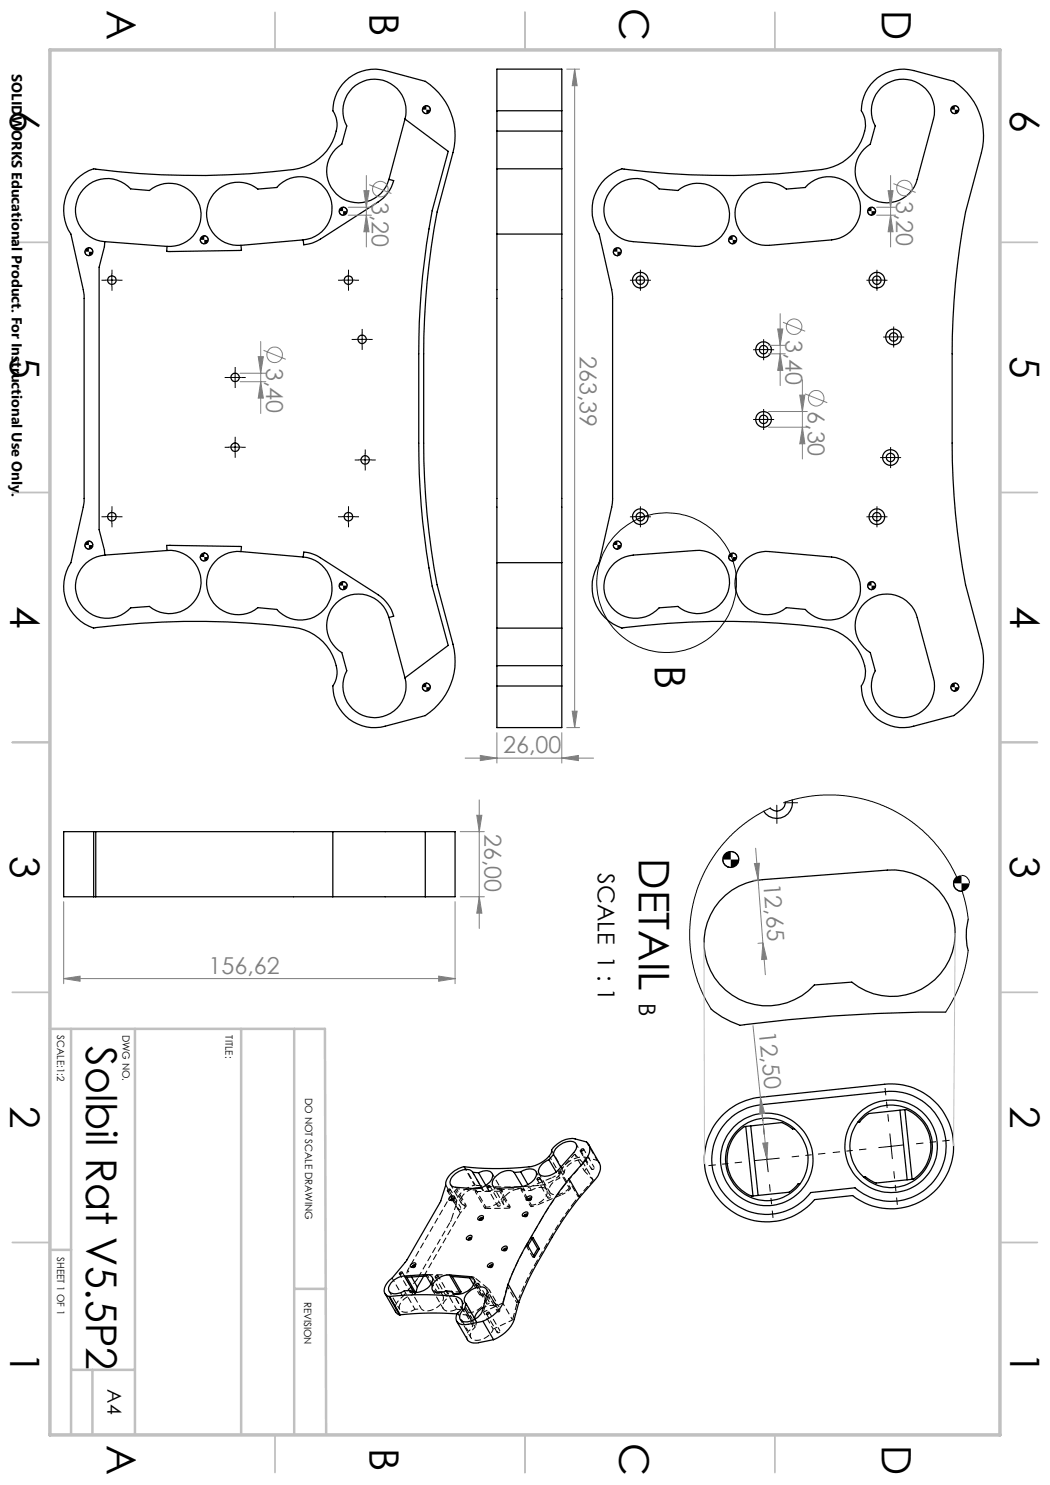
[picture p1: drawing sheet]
<svg xmlns="http://www.w3.org/2000/svg" width="210mm" height="297mm" viewBox="0 0 210 297" stroke-linecap="round" stroke-linejoin="round" font-family="sans-serif">
<defs><g id="words">
<g font-size="8.5">
<text x="130.9" y="133.1" transform="rotate(90 130.9 133.1)">B</text>
<text x="127.8" y="171.6" transform="rotate(90 127.8 171.6)">DETAIL</text>
<text x="17.3" y="209.2" transform="rotate(90 17.3 209.2)">Solbil Rat V5.5P2</text>
</g>
<g font-size="8.1">
<text x="21.4" y="2" transform="rotate(90 21.4 2)">A</text>
<text x="73.9" y="2.7" transform="rotate(90 73.9 2.7)">B</text>
<text x="123.9" y="1.7" transform="rotate(90 123.9 1.7)">C</text>
<text x="176.4" y="2" transform="rotate(90 176.4 2)">D</text>
<text x="2" y="22" transform="rotate(90 2 22)">6</text>
<text x="202" y="22" transform="rotate(90 202 22)">6</text>
<text x="2" y="71.2" transform="rotate(90 2 71.2)">5</text>
<text x="202" y="71.2" transform="rotate(90 202 71.2)">5</text>
<text x="2" y="121.2" transform="rotate(90 2 121.2)">4</text>
<text x="202" y="121.2" transform="rotate(90 202 121.2)">4</text>
<text x="2" y="171.2" transform="rotate(90 2 171.2)">3</text>
<text x="202" y="171.2" transform="rotate(90 202 171.2)">3</text>
<text x="2" y="221.2" transform="rotate(90 2 221.2)">2</text>
<text x="202" y="221.2" transform="rotate(90 202 221.2)">2</text>
<text x="2" y="270.5" transform="rotate(90 2 270.5)">1</text>
<text x="202" y="270.5" transform="rotate(90 202 270.5)">1</text>
<text x="21.4" y="289" transform="rotate(90 21.4 289)">A</text>
<text x="73.9" y="289.7" transform="rotate(90 73.9 289.7)">B</text>
<text x="123.9" y="288.7" transform="rotate(90 123.9 288.7)">C</text>
<text x="176.4" y="289" transform="rotate(90 176.4 289)">D</text>
</g>
<g font-size="4.7" fill="#808080">
<text x="74.4" y="40.4" transform="rotate(90 74.4 40.4)">3,20</text>
<text x="179.2" y="40.2" transform="rotate(90 179.2 40.2)">3,20</text>
<text x="116" y="71.2" transform="rotate(90 116 71.2)">263,39</text>
<text x="157.1" y="67.9" transform="rotate(90 157.1 67.9)">3,40</text>
<text x="53.2" y="73.6" transform="rotate(90 53.2 73.6)">3,40</text>
<text x="161.6" y="82.2" transform="rotate(90 161.6 82.2)">6,30</text>
<text x="100.7" y="150.6">26,00</text>
<text x="96.9" y="166.7" transform="rotate(90 96.9 166.7)">26,00</text>
<text x="152.7" y="176.7" transform="rotate(86 152.7 176.7)">12,65</text>
<text x="41.7" y="194.7">156,62</text>
<text x="151.7" y="206.3" transform="rotate(84 151.7 206.3)">12,50</text>
</g>
<g font-size="4.7">
<text x="119.6" y="174.6" transform="rotate(90 119.6 174.6)">SCALE 1 : 1</text>
<text x="127.8" y="200.5" transform="rotate(90 127.8 200.5)">B</text>
</g>
<text font-size="3.9" x="21.5" y="277.9" transform="rotate(90 21.5 277.9)">A4</text>
<text font-size="2.9" x="2.4" y="14.9" transform="rotate(90 2.4 14.9)">SOLIDWORKS Educational Product. For Instructional Use Only.</text>
<g font-size="2">
<text x="11.4" y="207.1" transform="rotate(90 11.4 207.1)">SCALE:1:2</text>
<text x="24.5" y="207" transform="rotate(90 24.5 207)">DWG NO.</text>
<text x="45.1" y="207.1" transform="rotate(90 45.1 207.1)">TITLE:</text>
<text x="61" y="219.6" transform="rotate(90 61 219.6)">DO NOT SCALE DRAWING</text>
<text x="11.4" y="251.5" transform="rotate(90 11.4 251.5)">SHEET 1 OF 1</text>
<text x="60.8" y="260.3" transform="rotate(90 60.8 260.3)">REVISION</text>
</g>
</g></defs>
<g fill="none" stroke="#000" stroke-width=".2" stroke-dasharray="1.3 .6" stroke-dashoffset=".7" stroke-linecap="butt">
<path d="M94.9 237a4.6 4.6 0 0 0-3.6 3.5v.2M97.9 238.2l-.7-1.1M104.2 237.9l1.3-.3M106.3 238.1l-.7-1.2M111.9 235.6l-.7-1.2M112.9 234.6l-.7-1.2M112.9 234.6l-1 1M112.9 237l.8-1M117.2 231.5a4.9 4.9 0 0 0-4.8 2.2M80.6 259.3a2.7 2.7 0 0 0-1.5 3.1M97.6 257.7a1.11 1.11 0 0 1 .4 1.2M106.2 241.3l1.2-.3"/>
<path d="M114.9 240.4l.8-1M93.7 266.3l.5-.6 .3-.6M95.1 265.4l-.8-1.2M99.9 262.3a1.11 1.11 0 0 0-.3-1.2"/>
</g>
<g fill="none" stroke="#000" stroke-width=".2" stroke-dasharray="1.3 .6" stroke-dashoffset=".4" stroke-linecap="butt">
<path d="M89.5 238.2l2.1 3.7M90.1 237l2.2 3.6M94.9 237l-2.1-3.7M95 237l-2.1-3.6M96.6 238.1l-2.1-3.7M96.7 238.2l-.4-.7M97.4 237.5l2.1 3.7M98.6 237.2l2.1 3.6M100.1 238l4.2-.4M100.6 238.4l-2.2-3.7M107.4 235.9l2.2 3.7M107.8 234.7l2.1 3.7"/>
<path d="M109.3 238l-2.1-3.7M110.1 239.3l-2.1-3.7M112 234.9l-2.1-3.7M112.4 233.7l-2.1-3.6M116.2 230.2l2.1 3.6M117.4 232.5l-2.2-3.7M118.9 233.5l-2.2-3.7M119.4 232.1l-2.1-3.7M119.4 232.1l-2.2-.6M77.8 258.3l2.2 3.6M79.9 254.8l2.1 3.7M80.6 259.3l-2.2-3.7"/>
<path d="M82.6 258.2l-2.1-3.7M82.7 253.6l.3-.2 .1-.3M86.5 258l2.1 3.7M87.1 255.5l2.1 3.6M88.6 259.1l-2.2-3.6M89.7 258.8l-2.1-3.7M90.4 240.2l.3-.2 .1-.3M90.4 258.4l2.1 3.6M91.3 240.7l-2.1-3.7M92.2 241.6l-2.1-3.7M93.9 248l.3-.1 .1-.3M95.2 257.1l2.1 3.7"/>
<path d="M95.9 259l-1.2-2.1M96.2 244.1l.3-.1 .1-.3M96.9 259.5l-2.1-3.7M97.2 241.4a3.5 3.5 0 0 0 3.5-2.5 1.19 1.19 0 0 0-1.7-1l-1.1 .3M98.1 253.6l.4-.3v-.2M100.1 240.9l-2.1-3.7M100.9 250.2l.4-.1v-.3M105.1 243.4l.3-.2 .1-.3M105.8 240.2l.4-.2v-.3M83 261.9l-2.1-3.7M84.3 261.8l-2.2-3.7M91.3 261.9l-2.1-3.7"/>
<path d="M92.1 263.9l2.1 3.6M93 260.5l2.1 3.6M93.7 266.3l-2.2-3.7M94.5 263.8l-2.2-3.7M94.5 265.1l-2.1-3.6M95 263.8l.3 .6M95.1 265.4a1.72 1.72 0 0 0-.8 2.3 3 3 0 0 0 3.8-1l.5-.9M96.7 262.4l3.8-1.8M97.3 262.8l2.1 3.7M97.9 260.4l-2.1-3.6M98.6 265.8l3.9-1.8M99.5 261.6l-2.1-3.7"/>
<path d="M100 266.2l-2.1-3.7"/>
</g>
<g fill="none" stroke="#000" stroke-width=".2" stroke-dasharray="1.3 .6" stroke-dashoffset=".6" stroke-linecap="butt">
<path d="M91.3 237.8l3.9 .2M97.9 238.2h-1.2M105 238.2a2.94 2.94 0 0 0-3.8 .9 1.31 1.31 0 0 0-.1 2.1l.9 .2M106.3 238.1l-1.3 .1M112.4 233.7v.6l-.4 .6M113.9 237.6l-2-3.4M114.1 237.7l-1.9-3.4M115.7 239.4l-2-3.4M116.9 234.2l-2-3.4M118.6 236l-1.9-3.4M81.5 254l-.3 1.2M81.5 254l8.6-14.8"/>
<path d="M87.3 258.6l-1.1-1.7M87.4 258.3l-2-3.4M93.1 241.4l-2-3.4M93.3 241.1l-2-3.3M96.1 258.7l-1.9-3.4M97 241.7l-2-3.4M97.2 241.4l-2-3.4M101.9 241.6l-1.9-3.4M102 241.4l-1.9-3.4M106.2 241.3l-2-3.4M106.3 241l-2-3.4M108.2 244.1l-3 5"/>
<path d="M110.1 247.5l-2.9 5M83 261.9l1.3-.1M84.3 261.8a2.9 2.9 0 0 0 3.7-.9 1.33 1.33 0 0 0 .2-2.1l-.9-.2M91.3 261.9h1.2M92.5 261.9a2.04 2.04 0 0 0 2.8 .2 2.47 2.47 0 0 0 1.7-2.5l-.4-.4-.7-.2M98.6 265.8l-1.9-3.4M99.6 262.4l-2-3.4M99.6 262.4a1.11 1.11 0 0 0-.4-1.1 1.11 1.11 0 0 0-1.1-.2l-1.4 .4M99.8 261.4l-1.9-3.4M99.9 262.3l-1.9-3.4M102.5 264l-2-3.4M103.4 260.6l-2-3.4"/>
</g>
<path d="M91.1 238l-1 1.2M109.7 239.6a.28 .28 0 0 0 .3-.1 .28 .28 0 0 0 0-.3 .27 .27 0 0 0-.3 .1 .27 .27 0 0 0 0 .3M118.5 233.9a.28 .28 0 0 0 .3-.1 .28 .28 0 0 0 0-.3 .27 .27 0 0 0-.4 0 .27 .27 0 0 0 .1 .4M82.2 258.5a.28 .28 0 0 0 .3-.1 .28 .28 0 0 0 0-.3 .27 .27 0 0 0-.4 .1 .27 .27 0 0 0 .1 .3M82.3 255.4l-.8-1.4M89.3 259.2a.28 .28 0 0 0 .4-.1 .28 .28 0 0 0-.1-.3 .27 .27 0 0 0-.3 0 .27 .27 0 0 0 0 .4M91.8 241.9a.28 .28 0 0 0 .3-.1 .28 .28 0 0 0 0-.3 .27 .27 0 0 0-.4 .1 .27 .27 0 0 0 .1 .3M93.1 241.4l-1 1.2M99.7 241.3a.28 .28 0 0 0 .3-.1 .28 .28 0 0 0 0-.4 .27 .27 0 0 0-.4 .1 .27 .27 0 0 0 .1 .4M93 263l-1.6-.2M97.5 260.8a.28 .28 0 0 0 .3-.1 .28 .28 0 0 0 0-.3 .27 .27 0 0 0-.4 .1 .27 .27 0 0 0 .1 .3M99.6 266.6a.28 .28 0 0 0 .3-.1 .28 .28 0 0 0 0-.4 .27 .27 0 0 0-.4 .1 .27 .27 0 0 0 .1 .4" fill="none" stroke="#000" stroke-width=".2" stroke-dasharray="1.3 .6" stroke-dashoffset=".8" stroke-linecap="butt"/>
<path d="M93.7 266.3l-.3 .8 .1 .8" fill="none" stroke="#000" stroke-width=".2" stroke-dasharray="1.3 .6" stroke-dashoffset=".9" stroke-linecap="butt"/>
<path d="M110.5 235.5l-5 2.1M112.4 238.9l-5 2.1M90.1 244.4l-6.6 11.3M96.7 262.4l.9-3.4M100.5 260.6l.9-3.4M102.5 264l.9-3.4" fill="none" stroke="#000" stroke-width=".2" stroke-dasharray="1.3 .6" stroke-dashoffset="-.2" stroke-linecap="butt"/>
<g fill="none" stroke="#000" stroke-width=".2" stroke-dasharray="1.3 .6" stroke-linecap="butt">
<path d="M90.7 239.9l.2-.3M90.8 239.8v-.1M91.3 237.8l-.2 .2M95 238.3h.3M95 238.3l.2-.3M95 237h-.1M99.8 238.2h.2M100.1 238l-.1 .2M104.2 237.9l.1-.3M106.2 239.9l.1-.3M106.3 239.8l-.1-.1M111.9 234.2l.3 .1"/>
<path d="M114.1 237.7l-.2-.1M81.2 255.2l-.1 .3M81.4 255.5l-.2-.3M82.4 253.5h.2M82.5 253.4v.1M82.5 253.4l.2 .2M83 253.2l.1-.2M83 258.9l-.2-.4M83 258.9l.2-.3M83.1 253.1h-.1M83.2 258.6l-.1-.1M83.2 258.5v.1"/>
<path d="M83.5 255.7l-.3 .5M85.3 255.2l.1-.3M85.4 254.9h.3M87.4 258.3l-.1 .3M87.6 258.3h-.2M90.1 240.1h.2M90.1 255h.2M90.2 240v.1M90.2 240.1l.2 .1M90.3 255l-.2 .3M90.3 243.9l-.2 .5M90.5 255.3l-.2-.3"/>
<path d="M92.1 242.6l-7.3 12.7M92.2 258.4h-.1M93.1 241.4l.2-.3M93.6 248h.2M93.7 247.9v.1M93.7 247.9l.2 .1M94 255.6l.2-.3M94.2 247.7l.2-.2M95.9 244h.2M96 244l.2 .1M96.1 258.7l-.2 .3M96.5 243.8l.1-.2"/>
<path d="M96.6 243.7l-.1-.1M97 241.7h.2M97.2 241.4l-.2 .3M97.8 253.5h.3M97.9 253.4v.1M97.9 253.4l.2 .2M98 258.9l-.4 .1M98.5 253.2l.1-.2M100.6 250.1h.3M100.7 250.1h.1M100.8 250.1l.1 .1M101.3 249.9l.1-.2"/>
<path d="M101.4 249.8l-.1-.1M101.7 241.6h.2M101.9 241.6l.1-.2M104.8 243.3h.2M104.9 243.2v.1M104.9 243.3l.2 .1M105.3 249.2h.3M105.4 243.1l.2-.2M105.5 243v-.1M105.5 240.1h.3M105.6 240l.1 .1M105.7 240.1l.1 .1"/>
<path d="M106.2 247.5h.4M106.3 241l-.1 .3M106.4 247.8l-.2-.3M106.6 251.5l.1-.3M106.6 251.5h.3M94.5 265.1a1.58 1.58 0 0 0-1.5-2.1M95.3 264.4l-.3-.5M99.6 262.4l.3-.1"/>
</g>
<g fill="none" stroke="#000" stroke-width=".2" stroke-dasharray="1.3 .6" stroke-dashoffset=".5" stroke-linecap="butt">
<path d="M96.7 238.2l-.7-.6M105 238.2l-.5-.9M110.5 235.5l.9-.5 .8-.7M112.4 238.9l1-.5 .7-.7M116.9 234.2a1.27 1.27 0 0 0 0-2.1 3.4 3.4 0 0 0-4 2.5M83.2 256.2l-2.6 3.1M94.2 255.3l.9 .3M97 259l-.9-.3M101.4 257.2l.4-1M105.2 249.1a50.7 50.7 0 0 0-3.4 7.1M107.2 252.5a50.7 50.7 0 0 0-3.4 7.1M92.5 261.9l-2-3.5"/>
<path d="M95.3 264.4l-.2 1M103.4 260.6l.4-1"/>
</g>
<path d="M94.6 237.7a3.1 3.1 0 0 0-2.4 2.6l.2 .5 .9 .3M108 237.1a60.4 60.4 0 0 1-13-.1M91 258.8a3.2 3.2 0 0 0-2.5 2.6 1.36 1.36 0 0 0 1.9 .8l.9-.3M91.3 240.7l-1 3.2M97.6 257.7l-2.5-2.1M99.6 261.1l-2.6-2.1" fill="none" stroke="#000" stroke-width=".2" stroke-dasharray="1.3 .6" stroke-dashoffset="-.1" stroke-linecap="butt"/>
<g fill="none" stroke="#000" stroke-width=".2" stroke-dasharray="1.3 .6" stroke-dashoffset=".3" stroke-linecap="butt">
<path d="M90.4 239.8l-.3-.6M99.8 238.2l-4.5 .1M111.9 234.2l3-3.4M111.9 235.6a2.8 2.8 0 0 0-2 2.7 1.9 1.9 0 0 0 2.7 .3l1.3-1M113.7 236l3-3.4M114.9 230.8l1.8 1.8M115.7 239.4l2.9-3.4M116.9 234.2l1.7 1.8M119.9 232.6l-.5-.5M82.5 253.5l.3-.1 .3-.3M83 258.9a3.3 3.3 0 0 0-3.1 2.8 1.42 1.42 0 0 0 1.9 .7l1.2-.5M90.1 255l-4.4-.1"/>
<path d="M90.2 240.1l.4-.1 .2-.2M92.1 258.4l-4.5-.1M93.7 248l.4-.1 .2-.3M96 244h.3l.3-.3M98 253.5l.3-.1 .2-.3M100.8 250.1h.3l.2-.3M101.7 241.6l-4.5 .1M104.9 243.3l.3-.1 .3-.2M105.3 249.2l1.3 2.3M105.7 240.1l.3-.1 .2-.2M106.3 241a3.5 3.5 0 0 0 3.1-2.5 1.23 1.23 0 0 0-1.7-1l-1.4 .6"/>
</g>
<path d="M106.2 247.5l-.9 1.7" fill="none" stroke="#000" stroke-width=".2" stroke-dasharray="1.3 .6" stroke-dashoffset="1" stroke-linecap="butt"/>
<path d="M112 234.9a6.5 6.5 0 0 1-4 2.2M112.9 237l-2.5 3.6-2.2 3.5M114.9 240.4l-2.6 3.5-2.2 3.6" fill="none" stroke="#000" stroke-width=".2" stroke-dasharray="1.3 .6" stroke-dashoffset=".2" stroke-linecap="butt"/>
<path d="M92.1 242.6l-1.6-2.6" fill="none" stroke="#000" stroke-width=".2" stroke-dasharray="1.3 .6" stroke-dashoffset=".1" stroke-linecap="butt"/>
<g fill="none" stroke="#000" stroke-width=".25">
<path d="M176.2 17.6a6.3 6.3 0 0 1 7.6-.9 6.3 6.3 0 0 1 2.9 7.1l-3.3 12.1a6.3 6.3 0 0 1-9.9 3.4 6.3 6.3 0 0 1 .6-10.5l.9-3.6a6.4 6.4 0 0 1 1.2-7.6zM15.3 35.8a8.8 8.8 0 0 1 3.4-2 156 156 0 0 0 41.1-.1 9.8 9.8 0 0 0 7.6-9l-.2-1.1-.6-1.4a8.3 8.3 0 0 1 10.4-8.1l8.1 2.2a13.1 13.1 0 0 1 5.5 14.2l-3.2 11.9a150.9 150.9 0 0 0-2.7 28.4v17.8a150.9 150.9 0 0 0 2.7 28.3l3.2 11.9a13.1 13.1 0 0 1-5.5 14.3l-8.1 2.1a8.3 8.3 0 0 1-10.4-8 5.2 5.2 0 0 0 .3-5.1 10 10 0 0 0-8.2-6.6 155.5 155.5 0 0 0-40 .1 8.7 8.7 0 0 1-4.5-13.1l2.6-12.2v-41.3l-2.6-12.2a8.6 8.6 0 0 1 1.1-11zM77.8 35.9l.9 .2a7.3 7.3 0 0 1-3.1 4.3l-11.5 7.4a7 7 0 0 1-3.4 1.2l-.1-1M81 23.8l8.6 6.5-3.2 11.9a149 149 0 0 0-2.7 28.6v17.8a150.3 150.3 0 0 0 2.7 28.6l3.2 11.9-8.6 6.5M81 23.8a6.3 6.3 0 0 0-6.8-7.9 6.3 6.3 0 0 0-4.8 9.3l-1 3.6a6.3 6.3 0 0 0-.5 10.5 6.3 6.3 0 0 0 9.9-3.4M81 23.8l-3.2 12.1M99.4 33.8v13M99.4 26.2v7.6M99.4 22.2v-8.4h13v8.4M99.4 22.2v4M99.4 33.8h13M99.4 26.2h13"/>
<path d="M99.4 22.2h13M112.4 33.8v13M112.4 26.2v7.6M112.4 22.2v4M121 35.8a9.6 9.6 0 0 1 3.4-2 156.3 156.3 0 0 0 41.1-.1 9.7 9.7 0 0 0 7.6-9l-.2-1.1-.6-1.4a8.3 8.3 0 0 1 10.4-8.1l8 2.2a13.1 13.1 0 0 1 5.6 14.2l-3.2 11.9a150.9 150.9 0 0 0-2.7 28.4v17.8a150.9 150.9 0 0 0 2.7 28.3l3.2 11.9a13.1 13.1 0 0 1-5.6 14.3l-8 2.1a8.3 8.3 0 0 1-10.4-8 5.8 5.8 0 0 0-.1-6.1 10 10 0 0 0-7.8-5.6 155.8 155.8 0 0 0-40 .1 8.7 8.7 0 0 1-4.6-13.1l2.5-11.1 .2-1.3v-40.9l-.2-1.3-2.5-11.1a8.8 8.8 0 0 1 1.2-11zM122.3 37.9a6.4 6.4 0 0 1 9.5-.1l3.8 .3a6.3 6.3 0 0 1 10 3 6.3 6.3 0 0 1-6.5 8.2l-12.5-1a6.3 6.3 0 0 1-5.3-3.9 6.3 6.3 0 0 1 1-6.5zM149 38.2a6.3 6.3 0 0 1 8.3-.4l3.7-.3a6.3 6.3 0 0 1 10.4 1.3 6.3 6.3 0 0 1-5.1 9.2l-12.4 1.1a6.3 6.3 0 0 1-6.3-3.7 6.3 6.3 0 0 1 1.4-7.2zM21 48.3a6.3 6.3 0 0 1-5.3-9.1 6.3 6.3 0 0 1 10.4-1.4l3.8 .3a6.3 6.3 0 0 1 10 3 6.3 6.3 0 0 1-6.5 8.2M21 48.3l-.1 1-1.1 4.1v52.5l1.1 4.1 .1 1M21 48.3l12.4 1M48.2 49.1l.1 1h-.3l-13.9 .2h-.8l.1-1M60.6 48a6.3 6.3 0 0 0 5.1-9.2 6.3 6.3 0 0 0-10.3-1.3l-3.8 .3a6.3 6.3 0 0 0-10 3.1 6.3 6.3 0 0 0 6.6 8.2"/>
<path d="M60.6 48l-12.4 1.1M99.4 46.8v65.7M99.4 46.8h13M112.4 46.8v65.7M33.4 110.1a6.3 6.3 0 0 1 6.5 8.2 6.3 6.3 0 0 1-10 3l-3.8 .3a6.3 6.3 0 0 1-10.4-1.5 6.3 6.3 0 0 1 5.3-9.1M33.4 110.1l-.1-1h.8l14.1 .2v1M33.4 110.1l-12.4 .9M48.2 110.3a6.3 6.3 0 0 0-6.6 8.1 6.3 6.3 0 0 0 10 3.1l3.8 .4a6.3 6.3 0 0 0 10.3-1.4 6.3 6.3 0 0 0-5.1-9.1M48.2 110.3l12.4 1.1M60.6 111.4l.1-1a7 7 0 0 1 3.4 1.1l11.5 7.5a7.7 7.7 0 0 1 3.1 4.2l-.9 .3M99.4 112.5v13.1M99.4 112.5h13"/>
<path d="M112.4 112.5v13.1M122.9 112.6a6.6 6.6 0 0 1 3.7-1.6l12.5-.9a6.3 6.3 0 0 1 6.5 8.2 6.3 6.3 0 0 1-10 3l-3.8 .3a6.3 6.3 0 0 1-9.2 .2 6.3 6.3 0 0 1 .3-9.2zM148.7 112.3a6.3 6.3 0 0 1 5.2-2l12.4 1.1a6.3 6.3 0 0 1 5.1 9.1 6.3 6.3 0 0 1-10.4 1.4l-3.7-.4a6.3 6.3 0 0 1-8.6-.6 6.3 6.3 0 0 1 0-8.6zM77.8 123.5a6.3 6.3 0 0 0-9.9-3.4 6.3 6.3 0 0 0 .5 10.4l1 3.7a6.3 6.3 0 0 0 4.7 9.3 6.3 6.3 0 0 0 6.9-7.9M77.8 123.5l3.2 12.1M99.4 125.6v7.5M99.4 133.1v4.1M99.4 137.2v8.3h13v-8.3M99.4 125.6h13M99.4 133.1h13M99.4 137.2h13M112.4 125.6v7.5"/>
<path d="M112.4 133.1v4.1M172.9 120.6a6.3 6.3 0 0 1 10.5 2.9l3.3 12.1a6.3 6.3 0 0 1-6.9 7.9 6.3 6.3 0 0 1-4.8-9.3l-.9-3.7a6.3 6.3 0 0 1-1.2-9.9zM158.4 160a3.1 3.1 0 0 1-1.9 3.5 3.1 3.1 0 0 1-3.7-1.3M18.7 166.3h-6v13.1h6M18.7 179.4h.5M18.7 166.3h.5M18.7 166.3v13.1M19.2 179.4h47.4M19.2 166.3h47.4M19.2 166.3v13.1M66.6 166.3h18.5M66.6 179.4h18.5"/>
<path d="M66.6 166.3v13.1M85.1 166.3h5.9v13.1h-5.9M85.1 166.3v13.1M157 160.4a1.68 1.68 0 0 1-1 1.7 1.68 1.68 0 0 1-1.9-.5M191.3 175.4a1.56 1.56 0 0 0-.5 1.8 1.56 1.56 0 0 0 1.6 1M143.9 180.2a12.7 12.7 0 0 1 8.6-4.3l24.9-1.9a12.7 12.7 0 0 1 13.1 16.5 12.7 12.7 0 0 1-20.1 5.9l-7.5 .6a12.7 12.7 0 0 1-17.8 1 12.7 12.7 0 0 1-1.2-17.8zM193.6 183.9a12 12 0 0 0 0 6.2M142.2 201.8a16.9 16.9 0 0 0 5.8 3.3 308.8 308.8 0 0 1 41.1-2.7M89.5 237.9l.4-.1a.29 .29 0 0 1 0 .4 .29 .29 0 0 1-.4 0zM89.9 239.5a.55 .55 0 0 1 .5-.4 .55 .55 0 0 1 .5 .4 .7 .7 0 0 1-1.2 .4zM90.4 239.7l.1 .2M90.8 239.7a.31 .31 0 0 0-.4-.1 .31 .31 0 0 0-.2 .5"/>
<path d="M90.8 239.7h-.3l-.3 .3M94.5 234.5a2.15 2.15 0 0 0-2.8-.2 2.46 2.46 0 0 0-1.6 2.6l.4 .4 .4 .1 4.1 .3a3.6 3.6 0 0 0 3.5-2.5 1.17 1.17 0 0 0-1.6-1l-1.2 .4M94.5 234.5l1.2 .1M94.5 234.5l1.8 3M95.7 234.6l1.5 2.5M96 237.6h-.7l-.7 .1M97.5 237.3l.4-.2a.26 .26 0 0 1-.1 .4 .26 .26 0 0 1-.4-.1zM102.8 234.5l1.7 2.8M104.1 234.4a2.46 2.46 0 0 1 3-.2 2.03 2.03 0 0 1-1.2 2.5l-1.5 .6-4.5 .4a1.17 1.17 0 0 1-1.4-.6 1.17 1.17 0 0 1 .4-1.5 3.6 3.6 0 0 1 3.6-1.4l.3 .3M104.1 234.4l-1.3 .1M104.1 234.4l1.5 2.5M105.3 239.5a.55 .55 0 0 1 .6-.4 .55 .55 0 0 1 .5 .4 .7 .7 0 0 1-1.2 .4z"/>
<path d="M106.2 239.7a.31 .31 0 0 0-.4-.1 .31 .31 0 0 0-.1 .5M106.2 239.7h-.3l-.2 .3M107.6 235.6l.3-.1a.26 .26 0 0 1-.1 .4 .26 .26 0 0 1-.4-.1zM109.8 232l1.4 2.4M110.7 230.9a3.4 3.4 0 0 1 4.3-2.4 1.35 1.35 0 0 1-.2 2l-3.1 3.4a3.2 3.2 0 0 1-3.6 1.1 1.24 1.24 0 0 1 .1-2l.7-.6 .9-.4M110.7 230.9l-.9 1.1M110.7 230.9l1.4 2.5M113.8 235.8l3-3.4a3.3 3.3 0 0 0 1-3.4l-.5-.6-2.3-.6a4.6 4.6 0 0 0-4.7 2.4 3.5 3.5 0 0 1-2.1 2.4l-1.2 .5a50.7 50.7 0 0 1-14.2 .2 4.6 4.6 0 0 0-3.7 3.5l-1.1 3.7-6.8 11.7-2.8 3.4a3.1 3.1 0 0 0-1.5 2.9l.4 .6 .5 .2M113.8 235.8a68 68 0 0 0-5.5 8l-2.9 5a53 53 0 0 0-3.8 8.1M113.8 235.8l2.1 3.7M115.9 239.5a64.1 64.1 0 0 0-5.5 8l-2.9 5a53 53 0 0 0-3.7 8M116.3 229.8h.3a.26 .26 0 0 1-.1 .3 .26 .26 0 0 1-.3-.1z"/>
<path d="M117.7 228.9l2.1 3.7a3.1 3.1 0 0 1-.9 3.5l-3 3.4M144.3 223.3a12.3 12.3 0 0 1 7.7-3.8l24.9-2.6a12.5 12.5 0 0 1 13.3 15.8 12.5 12.5 0 0 1-19.7 6.4l-7.6 .8a12.5 12.5 0 0 1-17.9 1.3 12.5 12.5 0 0 1-.7-17.9zM145.4 224.3a11.2 11.2 0 0 1 6.8-3.4l24.9-2.6a11 11 0 0 1 11.6 14.3 11 11 0 0 1-17.7 5l-8.9 .9a11 11 0 0 1-15.9 1.8 11 11 0 0 1-.8-16zM149.2 225.3l1.4 13.9M150.1 225.2l1.5 13.9M158.9 225.8h-.4l-2.1-1.3-7.5 .8a7.9 7.9 0 0 0 1.5 13.9l7.4-.8 1-.7 .8-1h.5M171.5 224.4h.4l.6-.7 1.2-1 7.6-.8a8 8 0 0 1 1.4 13.9l-7.5 .8-1.1-.5-1-.8-.4 .1M180 222l1.4 14M181 221.9l1.4 14M77 258.7l2.1 3.7 .8 .6M77.8 259.3h.1M77.8 259.3l2.1 3.7"/>
<path d="M77.9 259.3a55.7 55.7 0 0 1 13.6 .1 1.78 1.78 0 0 1 1 1.6 1.78 1.78 0 0 1-1 1.6 1.5 1.5 0 0 0 0 1.8 1.5 1.5 0 0 0 1.8 .5l3.3-.6M77.9 259.3l2.1 3.7M78.4 256.4a3.8 3.8 0 0 1 2.5-1.2l4.2-.3a1.16 1.16 0 0 1 1.4 .7 1.16 1.16 0 0 1-.4 1.4 3.6 3.6 0 0 1-3.7 1.3l-.3-.2-1.2 .1a2.38 2.38 0 0 1-3 .1 1.51 1.51 0 0 1 .5-1.9zM79.9 254.6a.29 .29 0 0 1 .3-.2 .29 .29 0 0 1 .3 .2 .3 .3 0 0 1-.3 .2 .3 .3 0 0 1-.3-.2zM81.4 255.4l1.7 3.1M82.2 252.9a.63 .63 0 0 1 1-.1 .69 .69 0 0 1-.5 .6 .69 .69 0 0 1-.7-.2zM82.3 255.4l1.2 2M82.5 253.2l.3-.2 .2 .1a.35 .35 0 0 0-.5 .3l-.1-.1zM83.5 257.4l-.3 1.1M84.7 255.2l-1.2 2.2M86.2 256.8l-.9-1.6-4.3 .3 1.8 2.9M87.1 255.2l.4-.1a.28 .28 0 0 1-.1 .3 .28 .28 0 0 1-.4 0z"/>
<path d="M87.1 256.2a3.6 3.6 0 0 1 2.8-1.2l3.9 .3a1.08 1.08 0 0 1 1.1 .7 1.08 1.08 0 0 1-.4 1.2 3.6 3.6 0 0 1-3.8 1.5l-.4-.4-1.1-.1a1.93 1.93 0 0 1-2.8-.3 1.88 1.88 0 0 1 .7-1.7zM90.3 258.3l.2 .1M90.5 255.3l1.7 3.1-.2 .3M92 258.7l-1 .1M93.3 247.5a.65 .65 0 0 1 1.1-.2 .67 .67 0 0 1-.4 .6 .67 .67 0 0 1-.7-.2zM93.7 247.9a.38 .38 0 0 1 .6-.3 .31 .31 0 0 0-.4-.1 .31 .31 0 0 0-.2 .4M94.7 256.9l-.8-1.3-3.8-.3 1.9 3.4M95.2 256.9a.29 .29 0 0 1 .2-.2 .29 .29 0 0 1 .3 .2 .3 .3 0 0 1-.2 .2 .3 .3 0 0 1-.3-.2zM95.7 243.5a.63 .63 0 0 1 1-.2 .69 .69 0 0 1-.5 .6 .69 .69 0 0 1-.7-.1zM96 244a.42 .42 0 0 1 .6-.3 .33 .33 0 0 0-.5-.1 .33 .33 0 0 0-.1 .4M97.6 252.9a.63 .63 0 0 1 1-.1 .69 .69 0 0 1-.4 .6 .69 .69 0 0 1-.7-.2zM98 253.2l.2-.2 .3 .1a.35 .35 0 0 0-.5 .3l-.1-.1z"/>
<path d="M100.6 249.4a.47 .47 0 0 1 .5-.2 .47 .47 0 0 1 .4 .4 .68 .68 0 0 1-1.2 .3zM100.8 250.1a.38 .38 0 0 1 .5-.3 .31 .31 0 0 0-.4-.1 .31 .31 0 0 0-.1 .4M101.6 256.9l-.9 3.3a7 7 0 0 1-4.1 4.1M101.6 256.9l2.2 3.6M104.6 242.7a.52 .52 0 0 1 .5-.3 .52 .52 0 0 1 .5 .3 .67 .67 0 0 1-1.1 .4zM105.4 243a.31 .31 0 0 0-.4-.1 .31 .31 0 0 0-.1 .4M105.4 242.9h-.2l-.3 .3M106.4 247.8l1.1 1.9M106.6 247.5l1.3 2.2-1 1.7-1.3-2.2zM107.5 249.7h.4M107.5 249.7l-.8 1.4M80 263h-.1"/>
<path d="M91.3 264.3l2.2 3.6a1.99 1.99 0 0 0 2.2 .6l3-.6M91.4 262.8a62 62 0 0 0-11.4 .2M92.9 261.7l1.4 2.5M93.2 260.7a1.42 1.42 0 0 1 .5-2.2 3.2 3.2 0 0 1 3.4-.9l.2 .3 .1 .6-.9 3.6a3.5 3.5 0 0 1-4.2 2.1 1.41 1.41 0 0 1 .4-2.3l.2-.2M93.2 260.7l-.3 1M93.2 260.7l1.8 3.1M96.6 264.3l2.1 3.6M96.7 261.5a2.76 2.76 0 0 0-1.7 2.3M97.5 262.5l.3-.1a.26 .26 0 0 1-.1 .4 .26 .26 0 0 1-.4-.1zM103.8 260.5l-1 3.4a7.1 7.1 0 0 1-4.1 4"/>
<circle cx="85.3" cy="21.9" r=".8"/>
<circle cx="191" cy="21.9" r=".8"/>
<circle cx="17.8" cy="50.3" r=".81"/>
<circle cx="22.4" cy="56" r=".86"/>
<circle cx="40.9" cy="48" r=".8"/>
<circle cx="68.6" cy="42.2" r=".8"/>
<circle cx="69.7" cy="56" r=".86"/>
<circle cx="123.5" cy="50.3" r=".81"/>
<circle cx="128.1" cy="56" r=".84"/>
<circle cx="128.1" cy="56" r="1.57"/>
<circle cx="146.6" cy="48" r=".8"/>
<circle cx="174.3" cy="42.2" r=".8"/>
<circle cx="175.4" cy="56" r=".84"/>
<circle cx="175.4" cy="56" r="1.57"/>
<circle cx="47" cy="75.5" r=".84"/>
<circle cx="72.4" cy="67.9" r=".84"/>
<circle cx="152.7" cy="69.9" r="1.57"/>
<circle cx="152.7" cy="69.9" r=".84"/>
<circle cx="178.7" cy="67.4" r="1.58"/>
<circle cx="178.7" cy="67.4" r=".84"/>
<circle cx="47" cy="89.4" r=".85"/>
<circle cx="73" cy="92" r=".85"/>
<circle cx="152.7" cy="83.9" r="1.57"/>
<circle cx="152.7" cy="83.9" r=".85"/>
<circle cx="178.1" cy="91.5" r="1.57"/>
<circle cx="178.1" cy="91.5" r=".86"/>
<circle cx="17.8" cy="109" r=".8"/>
<circle cx="22.4" cy="103.3" r=".86"/>
<circle cx="40.9" cy="111.4" r=".81"/>
<circle cx="68.6" cy="117.1" r=".8"/>
<circle cx="69.7" cy="103.3" r=".86"/>
<circle cx="123.5" cy="109" r=".8"/>
<circle cx="128.1" cy="103.3" r=".84"/>
<circle cx="128.1" cy="103.3" r="1.57"/>
<circle cx="146.5" cy="111.4" r=".81"/>
<circle cx="174.3" cy="117.1" r=".8"/>
<circle cx="175.4" cy="103.3" r=".84"/>
<circle cx="175.4" cy="103.3" r="1.57"/>
<circle cx="85.3" cy="137.4" r=".8"/>
<circle cx="191" cy="137.4" r=".8"/>
<circle cx="146.2" cy="171.9" r="1.6"/>
<circle cx="153.4" cy="231.9" r="8.3"/>
<circle cx="153.4" cy="231.9" r="9.3"/>
<circle cx="178.2" cy="229.3" r="9.2"/>
<circle cx="178.2" cy="229.3" r="8.3"/>
</g>
<g fill="none" stroke="#000" stroke-width=".2">
<path d="M84.5 21.9a.85 .85 0 0 0 .8 .8M85.3 21.1a.78 .78 0 0 1 .8 .8M190.1 21.9a.85 .85 0 0 0 .9 .8M191 21.1a.78 .78 0 0 1 .8 .8M17 50.3a.78 .78 0 0 0 .8 .9M17.8 49.5a.91 .91 0 0 1 .8 .8M21.1 56h2.5M22.4 54.8v2.5M40 48a.78 .78 0 0 0 .9 .8M40.9 47.2a.78 .78 0 0 1 .7 .8M67.8 42.2a.78 .78 0 0 0 .8 .8M68.4 56h2.5"/>
<path d="M68.6 41.5a.78 .78 0 0 1 .8 .7M69.7 54.8v2.5M122.7 50.3a.78 .78 0 0 0 .8 .9M123.5 49.5a.85 .85 0 0 1 .7 .8M126.8 56h2.5M128.1 54.8v2.5M145.7 48a.78 .78 0 0 0 .8 .8M146.5 47.2a.78 .78 0 0 1 .8 .8M173.5 42.2a.78 .78 0 0 0 .8 .8M174.1 56h2.5M174.3 41.5a.78 .78 0 0 1 .8 .7M175.4 54.8v2.5"/>
<path d="M45.8 75.5h2.5M47 74.2v2.5M71.2 67.9h2.5M72.4 66.6v2.5M151.4 69.9h2.6M152.7 68.7v2.5M177.5 67.4h2.5M178.7 66.1v2.6M45.8 89.4h2.5M47 88.2v2.5M71.8 92h2.5M73 90.7v2.5"/>
<path d="M151.4 83.9h2.6M152.7 82.6v2.5M176.8 91.5h2.6M178.1 90.2v2.5M17 109a.78 .78 0 0 0 .8 .8M17.8 108.2a.83 .83 0 0 1 .8 .8M21.1 103.3h2.5M22.4 102.1v2.5M40 111.4a.78 .78 0 0 0 .9 .8M40.9 110.6a.85 .85 0 0 1 .7 .8M67.8 117.1a.78 .78 0 0 0 .8 .8M68.4 103.3h2.5"/>
<path d="M68.6 116.3a.78 .78 0 0 1 .8 .8M69.7 102.1v2.5M122.7 109a.78 .78 0 0 0 .8 .8M123.5 108.2a.77 .77 0 0 1 .7 .8M126.8 103.3h2.5M128.1 102.1v2.5M145.7 111.4a.78 .78 0 0 0 .8 .8M146.5 110.6a.85 .85 0 0 1 .8 .8M173.5 117.1a.78 .78 0 0 0 .8 .8M174.1 103.3h2.5M174.3 116.3a.78 .78 0 0 1 .8 .8M175.4 102.1v2.5"/>
<path d="M84.5 137.4a.85 .85 0 0 0 .8 .8M85.3 136.6a.78 .78 0 0 1 .8 .8M190.1 137.4a.85 .85 0 0 0 .9 .8M191 136.6a.78 .78 0 0 1 .8 .8M144.6 171.9a1.57 1.57 0 0 0 1.6 1.6M146.2 170.3h.1a1.58 1.58 0 0 1 1.4 1.6M154.1 161.6l-3 1.6-2.4 1.7-2.1 1.8-1.8 1.9-1.7 2.1-1.7 2.7-1.3 2.7-1 2.9-.7 2.8-.4 2.9-.1 3.3 .2 2.5 .6 3 .8 2.7 1.1 2.7 1.6 2.9M155.4 161v2M156.7 160.5h1.2M157 160.4l2.1-.6 2.9-.6 2.6-.2h2.5l2.7 .2 2.9 .6 4.6 1.6 2.3 1.2 2.2 1.3 1.5 1.2 2.2 1.9 2.1 2.3 1.5 2 2.2 4.1M190.7 176.7a1.57 1.57 0 0 0 1.6 1.6M192.3 175.1a1.57 1.57 0 0 1 1.6 1.6"/>
<path d="M192.4 178.2l.9 3.4 .3 2.3M193.6 190.1l-.6 3.6-1.1 3.5-1.4 3-1.4 2.2M153.1 229.4l.3 2.5M153.4 231.9l-2.5 .2M153.4 231.9l.2 2.5M155.9 231.6l-2.5 .3M178 226.8l.5 4.9M180.7 229l-4.9 .5"/>
<circle cx="133.3" cy="116.5" r="14"/>
</g>
<g fill="none" stroke="#808080" stroke-width=".2">
<path d="M113.3 13.8h2.6M114.9 13.8l.5 3.3h-1zM114.9 13.8v131.7M72.8 38.1h1l-.5 3.4zM73.3 35.1v14.3M73.8 36.9l4.5 1.8M177.6 38.1h1l-.5 3.4zM178.1 35.1v14.3M178.7 36.7l4.4 1.8M69.6 41.5h4.7M69.6 43h4.7M73.3 43l.5 3.4h-1z"/>
<path d="M175.3 41.5h3.8M175.3 43h3.8M178.1 43l.5 3.4h-1zM48 74.6h5.2M48 76.3h5.2M51.6 71.3h1.1l-.6 3.3zM52.1 76.3l.6 3.3h-1.1zM52.1 68.3v14.4M52.7 70.1l4.4 1.8M153.7 69.1h3.4M153.7 70.8h3.4M155.5 65.8h1.1l-.6 3.3z"/>
<path d="M156 70.8l.6 3.3h-1.1zM156 62.7v14.4M156.6 64.5l4.4 1.8M159.9 79h1.1l-.5 3.3zM160.5 76v15.8M161 78.8l4.5 1.7M153.7 82.3h7.8M153.7 85.4h7.8M160.5 85.4l.5 3.4h-1.1zM93 151.6h25.7M95.8 160v25.7M96.1 151.1l3.3 .5-3.3 .5z"/>
<path d="M99.4 146.5v6.1M112.4 151.6l3.3-.5v1zM112.4 146.5v6.1M113.3 145.5h2.6M114.4 142.2h1l-.5 3.3zM92 179.4h4.9M92 166.3h4.9M95.4 163.1h1l-.6 3.2zM95.8 179.4l.6 3.2h-1zM150.9 172.7l1-.1-.3 3.4zM151.1 169.7l.5 6.3M151.5 176l-.9 .1"/>
<path d="M151.6 176l1 12.6M12.7 195.7l3.3-.5v1.1zM12.7 180.3v16.4M12.7 195.7h78.3M87.7 195.2l3.3 .5-3.3 .6zM91 180.3v16.4M152.5 188.6l-.9 .1M152.6 188.6l.8 3.2-1.1 .1zM152.6 188.6l.5 6.3M150.6 205.1l2.8 26.8M152.1 219.4l.8 3.3-1 .1zM153 219.4h.1"/>
<path d="M152.5 228.6l1.1-.1-.2 3.4zM154.3 231.8h.1"/>
<circle cx="76.1" cy="37.8" r="1.55"/>
<circle cx="180.9" cy="37.6" r="1.56"/>
<circle cx="54.9" cy="71" r="1.55"/>
<circle cx="158.8" cy="65.3" r="1.55"/>
<circle cx="163.2" cy="79.7" r="1.55"/>
</g>
<g fill="none" stroke="#000" stroke-width=".2" stroke-dasharray="15.2 1.3 1.3 1.3" stroke-linecap="butt">
<path d="M21.1 56h-.8M22.4 54.8v-.9M22.4 57.3v.8M23.6 56h.9M68.5 56h-.9M69.7 54.8v-.9M69.7 57.3v.8M71 56h.8M126.8 56.1h-.8M128.1 54.8v-.8M128.1 57.3v.9M129.3 56.1h.9"/>
<path d="M174.1 56.1h-.8M175.4 54.8v-.8M175.4 57.3v.9M176.6 56.1h.9M45.8 75.5h-.9M47 74.3v-.9M47 76.8v.8M48.3 75.5h.8M71.2 67.9h-.9M72.4 66.6v-.8M72.4 69.1v.9M73.7 67.9h.8"/>
<path d="M151.5 69.9h-.9M152.7 68.7v-.9M152.7 71.2v.8M154 69.9h.8M177.5 67.4h-.9M178.7 66.2v-.9M178.7 68.7v.8M180 67.4h.8M45.8 89.5h-.9M47 88.2v-.8M47 90.7v.9M48.3 89.5h.8"/>
<path d="M71.8 92h-.9M73 90.7v-.8M73 93.2v.9M74.3 92h.8M151.5 83.9h-.9M152.7 82.7v-.9M152.7 85.2v.8M154 83.9h.8M176.9 91.5h-.9M178.1 90.3v-.9M178.1 92.8v.8M179.4 91.5h.8"/>
<path d="M21.1 103.4h-.8M22.4 102.1v-.8M22.4 104.6v.9M23.6 103.4h.9M68.5 103.4h-.9M69.7 102.1v-.8M69.7 104.6v.9M71 103.4h.8M126.8 103.4h-.8M128.1 102.1v-.8M128.1 104.6v.9M129.3 103.4h.9"/>
<path d="M174.1 103.4h-.8M175.4 102.1v-.8M175.4 104.6v.9M176.6 103.4h.9M155.4 163v1.7M157.9 160.5h1.7"/>
</g>
<path d="M148.4 232.4l-6.7 .7M152.9 226.9l-.7-6.7M153.9 236.9l.7 6.7M158.4 231.4l6.7-.7M173.3 229.8l-6.7 .7M177.7 224.3l-.7-6.7M178.8 234.3l.7 6.7M183.2 228.8l6.7-.7" fill="none" stroke="#000" stroke-width=".2" stroke-dasharray="15.2 1.3 1.3 1.3" stroke-dashoffset="13.8" stroke-linecap="butt"/>
<path d="M140.8 188.5l.1 44.3M191 186.7l-.3 42.5" fill="none" stroke="#c0c0c0" stroke-width=".2"/>
<g fill="none" stroke="#c0c0c0" stroke-width=".35">
<path d="M55 2.5v7.5M105 2.5v7.5M155 2.5v7.5M2.5 48.5h7.5M200 48.5h7.5M2.5 98.5h7.5M200 98.5h7.5M2.5 148.5h7.5M200 148.5h7.5M2.5 198.5h7.5M200 198.5h7.5M2.5 248.5h7.5"/>
<path d="M200 248.5h7.5M55 287v7.5M105 287v7.5M155 287v7.5"/>
</g>
<path d="M10 205.8h55l.2 81.2M14.2 205.8v81.2M27 205.8v81.2M48.2 205.8v81.2M58.8 205.8v81.2M10 250h4.2M58.8 257.8h6.4M14.2 274h12.8M18.5 274v13" fill="none" stroke="#c0c0c0" stroke-width=".5"/>
<path d="M10 10h190v277h-190z" fill="none" stroke="#c0c0c0" stroke-width=".7"/>
<g fill="#000">
<path d="M84.7 21.4l-.2 .5h.8v-.8zM85.3 21.9v.8a.78 .78 0 0 0 .8-.8zM68.1 41.6l-.3 .6h.8v-.7zM68.6 42.2v.8a.78 .78 0 0 0 .8-.8zM40.2 47.4l-.2 .6h.9v-.8zM40.9 48v.8a.77 .77 0 0 0 .7-.8zM17.3 49.7l-.3 .6h.8v-.8zM17.8 50.3v.9a.91 .91 0 0 0 .8-.9zM17.3 108.4l-.3 .6h.8v-.8zM17.8 109v.8a.83 .83 0 0 0 .8-.8zM40.2 110.9l-.2 .5h.9v-.8zM40.9 111.4v.8a.85 .85 0 0 0 .7-.8zM68.1 116.5l-.3 .6h.8v-.8zM68.6 117.1v.8a.78 .78 0 0 0 .8-.8zM84.8 136.8l-.3 .6h.8v-.8zM85.3 137.4v.8a.78 .78 0 0 0 .8-.8z"/>
<path d="M190.4 136.8l-.3 .6h.9v-.8zM191 137.4v.8a.78 .78 0 0 0 .8-.8zM173.8 116.5l-.3 .6h.8v-.8zM174.3 117.1v.8a.78 .78 0 0 0 .8-.8zM145.9 110.9l-.2 .5h.8v-.8zM146.5 111.4v.8a.85 .85 0 0 0 .8-.8zM122.9 108.4l-.2 .6h.8v-.8zM123.5 109v.8a.78 .78 0 0 0 .7-.8zM123 49.6l-.3 .5v.2h.8v-.8zM123.5 50.3v.9a.85 .85 0 0 0 .7-.9zM146 47.3l-.3 .7h.8v-.8zM146.5 48v.8a.77 .77 0 0 0 .8-.8zM173.7 41.7l-.2 .5h.8v-.7zM174.3 42.2v.8a.78 .78 0 0 0 .8-.8zM190.4 21.3l-.3 .6h.9v-.8zM191 21.9v.8a.78 .78 0 0 0 .8-.8zM191.3 175.4a1.51 1.51 0 0 0-.6 1.3h1.6v-1.6zM192.3 176.7v1.6a1.57 1.57 0 0 0 1.6-1.6zM144.9 170.9l-.3 1h1.6v-1.6l-.7 .2zM146.2 171.9v1.6a1.57 1.57 0 0 0 1.5-1.6z"/>
</g>
<g fill="#808080">
<path d="M95.8 179.4l.6 3.2h-1zM95.4 163.1h1l-.6 3.2z"/>
<path d="M177.6 38.1h1l-.5 3.4zM178.1 43l.5 3.4h-1zM155.5 65.8h1.1l-.6 3.3zM156 70.8l.6 3.3h-1.1zM159.9 79h1.1l-.5 3.3zM160.5 85.4l.5 3.4h-1.1zM51.6 71.3h1.1l-.6 3.3zM52.1 76.3l.6 3.3h-1.1zM72.8 38.1h1l-.5 3.4zM73.3 43l.5 3.4h-1zM114.9 13.8l.5 3.3h-1zM114.4 142.2h1l-.5 3.3z"/>
<path d="M152.6 188.6l.8 3.2-1.1 .1zM150.9 172.7l1-.1-.3 3.4z"/>
<path d="M152.5 228.6l1.1-.1-.2 3.4zM152.1 219.4l.8 3.3-1 .1z"/>
<path d="M12.7 195.7l3.3-.5v1.1zM87.7 195.2l3.3 .5-3.3 .6zM96.1 151.1l3.3 .5-3.3 .5zM112.4 151.6l3.3-.5v1z"/>
</g>
<use href="#words"/>
</svg>
